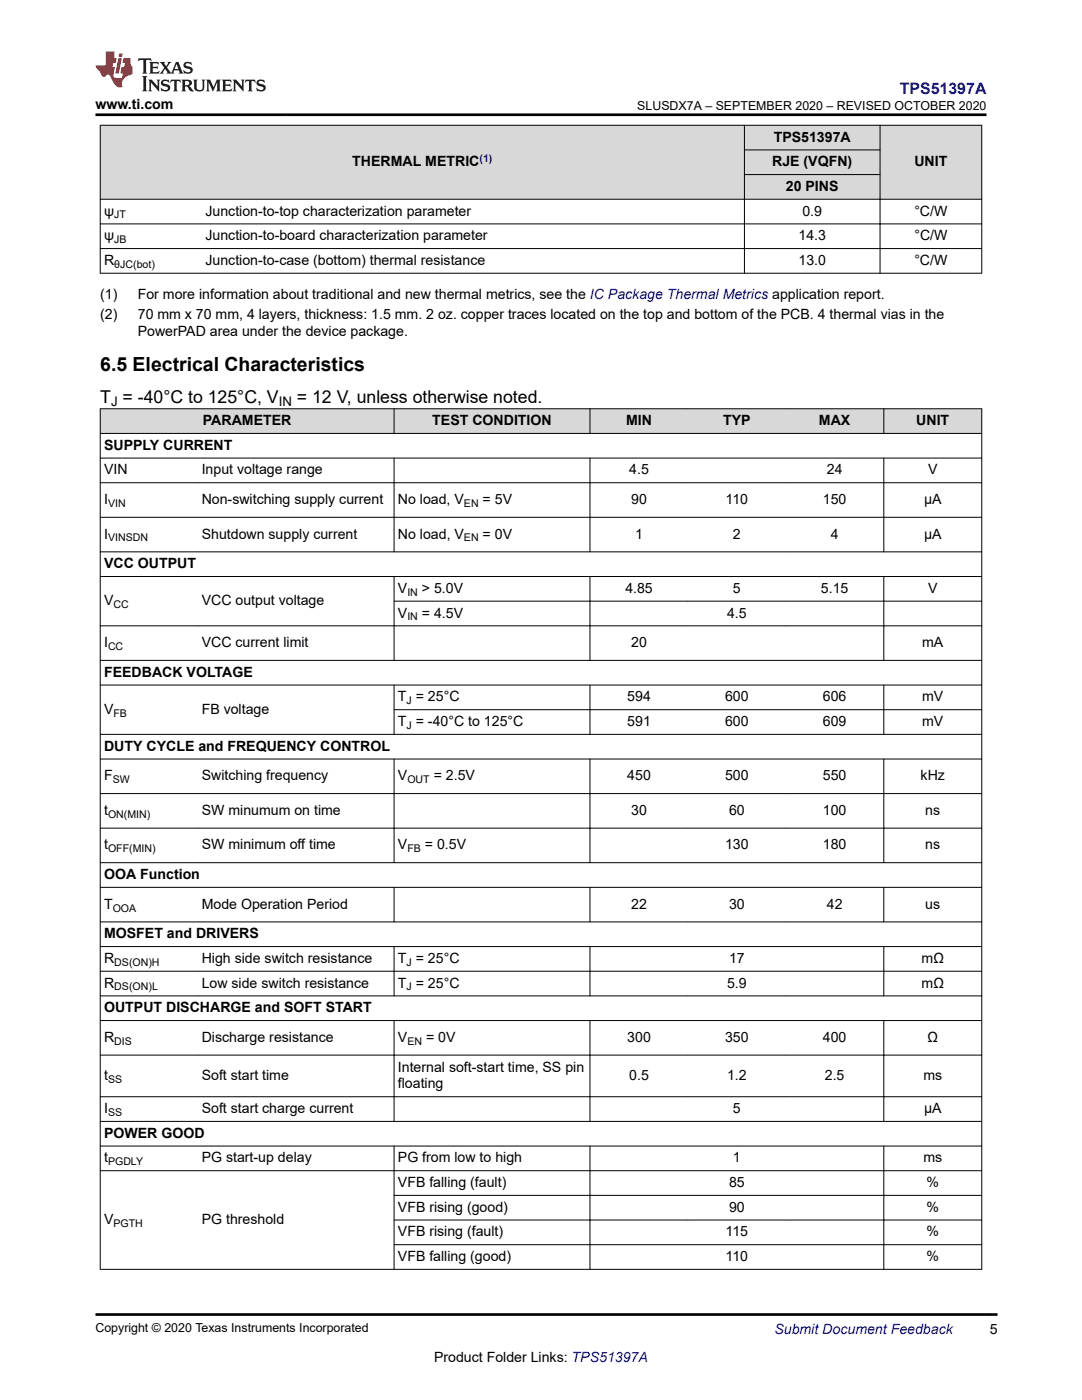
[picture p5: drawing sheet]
<svg xmlns="http://www.w3.org/2000/svg" width="216mm" height="279mm" viewBox="0 0 216 279" stroke-linecap="round" stroke-linejoin="round" font-family="sans-serif">
<defs><g id="words">
<text font-size="3.9" x="20" y="74">6.5 Electrical Characteristics</text>
<g font-size="3.5">
<text x="20" y="80.4">T = -40°C to 125°C, V</text>
<text x="59.2" y="80.4">= 12 V, unless otherwise noted.</text>
</g>
<text font-size="3.2" fill="#00f" x="179.6" y="18.7">TPS51397A</text>
<g font-size="2.8">
<text x="19.1" y="21.8">www.ti.com</text>
<text x="154.4" y="28.3">TPS51397A</text>
<text x="70.3" y="33.2">THERMAL METRIC</text>
<text x="154.1" y="33.2">RJE (VQFN)</text>
<text x="182.5" y="33.2">UNIT</text>
<text x="156.8" y="38.1">20 PINS</text>
<text x="20.8" y="43">ψ</text>
<text x="20.8" y="48">ψ</text>
<text x="41" y="43">Junction-to-top characterization parameter</text>
<text x="41" y="48">Junction-to-board characterization parameter</text>
<text x="159.3" y="48">14.3</text>
<text x="160.1" y="43">0.9</text>
<text x="182.4" y="43">°C/W</text>
<text x="182.4" y="48">°C/W</text>
<text x="20.8" y="52.9">R</text>
<text x="41" y="52.9">Junction-to-case (bottom) thermal resistance</text>
<text x="159.3" y="52.9">13.0</text>
<text x="182.4" y="52.9">°C/W</text>
<text x="20" y="59.7">(1)</text>
<text x="27.5" y="59.7">For more information about traditional and new thermal metrics, see the IC Package Thermal Metrics application report.</text>
<text x="20" y="63.6">(2)</text>
<text x="27.5" y="63.6">70 mm x 70 mm, 4 layers, thickness: 1.5 mm. 2 oz. copper traces located on the top and bottom of the PCB. 4 thermal vias in the</text>
<text x="27.5" y="67">PowerPAD area under the device package.</text>
<text x="20.8" y="89.8">SUPPLY CURRENT</text>
<text x="40.5" y="84.9">PARAMETER</text>
<text x="86.3" y="84.9">TEST CONDITION</text>
<text x="124.9" y="84.9">MIN</text>
<text x="144.3" y="84.9">TYP</text>
<text x="163.4" y="84.9">MAX</text>
<text x="182.8" y="84.9">UNIT</text>
<text x="20.8" y="94.7">VIN</text>
<text x="40.2" y="94.7">Input voltage range</text>
<text x="125.6" y="94.7">4.5</text>
<text x="165" y="94.7">24</text>
<text x="185.2" y="94.7">V</text>
<text x="20.8" y="100.6">I</text>
<text x="40.3" y="100.6">Non-switching supply current</text>
<text x="79.4" y="100.6">No load, V</text>
<text x="96.3" y="100.6">= 5V</text>
<text x="126" y="100.6">90</text>
<text x="144.8" y="100.6">110</text>
<text x="164.2" y="100.6">150</text>
<text x="184.4" y="100.6">μA</text>
<text x="20.8" y="107.5">I</text>
<text x="40.3" y="107.5">Shutdown supply current</text>
<text x="79.4" y="107.5">No load, V</text>
<text x="96.3" y="107.5">= 0V</text>
<text x="126.7" y="107.5">1</text>
<text x="146.3" y="107.5">2</text>
<text x="165.8" y="107.5">4</text>
<text x="184.4" y="107.5">μA</text>
<text x="20.8" y="113.4">VCC OUTPUT</text>
<text x="79.4" y="118.3">V</text>
<text x="84.2" y="118.3">&gt; 5.0V</text>
<text x="124.8" y="118.3">4.85</text>
<text x="146.3" y="118.3">5</text>
<text x="163.8" y="118.3">5.15</text>
<text x="185.2" y="118.3">V</text>
<text x="20.8" y="120.8">V</text>
<text x="40.3" y="120.8">VCC output voltage</text>
<text x="79.4" y="123.3">V</text>
<text x="84.2" y="123.3">= 4.5V</text>
<text x="145.1" y="123.3">4.5</text>
<text x="20.8" y="129.2">I</text>
<text x="40.3" y="129.2">VCC current limit</text>
<text x="126" y="129.2">20</text>
<text x="184" y="129.2">mA</text>
<text x="20.8" y="135.1">FEEDBACK VOLTAGE</text>
<text x="20.8" y="142.5">V</text>
<text x="40.3" y="142.5">FB voltage</text>
<text x="79.4" y="140">T = 25°C</text>
<text x="125.2" y="140">594</text>
<text x="144.7" y="140">600</text>
<text x="164.2" y="140">606</text>
<text x="184" y="140">mV</text>
<text x="20.8" y="149.8">DUTY CYCLE and FREQUENCY CONTROL</text>
<text x="79.4" y="144.9">T = -40°C to 125°C</text>
<text x="125.2" y="144.9">591</text>
<text x="144.7" y="144.9">600</text>
<text x="164.2" y="144.9">609</text>
<text x="184" y="144.9">mV</text>
<text x="20.8" y="155.7">F</text>
<text x="40.2" y="155.7">Switching frequency</text>
<text x="79.4" y="155.7">V</text>
<text x="86.5" y="155.7">= 2.5V</text>
<text x="125.2" y="155.7">450</text>
<text x="144.7" y="155.7">500</text>
<text x="164.2" y="155.7">550</text>
<text x="183.7" y="155.7">kHz</text>
<text x="20.8" y="162.6">t</text>
<text x="40.2" y="162.6">SW minumum on time</text>
<text x="126" y="162.6">30</text>
<text x="145.5" y="162.6">60</text>
<text x="164.2" y="162.6">100</text>
<text x="184.6" y="162.6">ns</text>
<text x="20.8" y="169.5">t</text>
<text x="40.2" y="169.5">SW minimum off time</text>
<text x="79.4" y="169.5">V</text>
<text x="84.8" y="169.5">= 0.5V</text>
<text x="144.7" y="169.5">130</text>
<text x="164.2" y="169.5">180</text>
<text x="184.6" y="169.5">ns</text>
<text x="20.8" y="175.4">OOA Function</text>
<text x="20.8" y="181.4">T</text>
<text x="40.2" y="181.4">Mode Operation Period</text>
<text x="126" y="181.4">22</text>
<text x="145.5" y="181.4">30</text>
<text x="165" y="181.4">42</text>
<text x="184.6" y="181.4">us</text>
<text x="20.8" y="187.3">MOSFET and DRIVERS</text>
<text x="20.8" y="197.1">R</text>
<text x="20.8" y="192.2">R</text>
<text x="40.2" y="192.2">High side switch resistance</text>
<text x="40.2" y="197.1">Low side switch resistance</text>
<text x="79.4" y="192.2">T = 25°C</text>
<text x="79.4" y="197.1">T = 25°C</text>
<text x="145.1" y="197.1">5.9</text>
<text x="145.5" y="192.2">17</text>
<text x="183.9" y="192.2">mΩ</text>
<text x="183.9" y="197.1">mΩ</text>
<text x="20.8" y="202">OUTPUT DISCHARGE and SOFT START</text>
<text x="20.8" y="207.9">R</text>
<text x="40.2" y="207.9">Discharge resistance</text>
<text x="79.4" y="207.9">V</text>
<text x="85" y="207.9">= 0V</text>
<text x="125.2" y="207.9">300</text>
<text x="144.7" y="207.9">350</text>
<text x="164.2" y="207.9">400</text>
<text x="185.1" y="207.9">Ω</text>
<text x="20.8" y="215.5">t</text>
<text x="40.3" y="215.5">Soft start time</text>
<text x="79.4" y="213.8">Internal soft-start time, SS pin</text>
<text x="125.6" y="215.5">0.5</text>
<text x="145.1" y="215.5">1.2</text>
<text x="164.6" y="215.5">2.5</text>
<text x="184.2" y="215.5">ms</text>
<text x="79.4" y="217.2">floating</text>
<text x="20.8" y="227.1">POWER GOOD</text>
<text x="20.8" y="222.2">I</text>
<text x="40.2" y="222.2">Soft start charge current</text>
<text x="146.3" y="222.2">5</text>
<text x="184.4" y="222.2">μA</text>
<text x="20.8" y="232">t</text>
<text x="40.2" y="232">PG start-up delay</text>
<text x="79.4" y="232">PG from low to high</text>
<text x="146.3" y="232">1</text>
<text x="184.2" y="232">ms</text>
<text x="79.4" y="236.9">VFB falling (fault)</text>
<text x="145.5" y="236.9">85</text>
<text x="184.9" y="236.9">%</text>
<text x="20.8" y="244.3">V</text>
<text x="40.3" y="244.3">PG threshold</text>
<text x="79.4" y="241.8">VFB rising (good)</text>
<text x="145.5" y="241.8">90</text>
<text x="184.9" y="241.8">%</text>
<text x="79.4" y="246.8">VFB rising (fault)</text>
<text x="79.4" y="251.7">VFB falling (good)</text>
<text x="144.8" y="246.8">115</text>
<text x="144.8" y="251.7">110</text>
<text x="184.9" y="246.8">%</text>
<text x="184.9" y="251.7">%</text>
<text x="197.5" y="266.1">5</text>
<text x="86.6" y="271.7">Product Folder Links: TPS51397A</text>
</g>
<text font-size="2.8" fill="#00f" x="154.5" y="266.2">Submit Document Feedback</text>
<g font-size="2.6">
<text x="22.2" y="81.1">J</text>
<text x="55.6" y="81.1">IN</text>
</g>
<g font-size="2.5">
<text x="127.2" y="21.9">SLUSDX7A – SEPTEMBER 2020 – REVISED OCTOBER 2020</text>
<text x="19.1" y="265.9">Copyright © 2020 Texas Instruments Incorporated</text>
</g>
<text font-size="2.1" fill="#00f" x="95.7" y="32.3">(1)</text>
<g font-size="2.1">
<text x="22.8" y="43.6">JT</text>
<text x="22.8" y="48.5">JB</text>
<text x="22.8" y="53.4">θJC(bot)</text>
<text x="21.6" y="101.2">VIN</text>
<text x="92.6" y="101.2">EN</text>
<text x="21.6" y="108.1">VINSDN</text>
<text x="92.6" y="108.1">EN</text>
<text x="81.3" y="118.9">IN</text>
<text x="22.7" y="121.4">CC</text>
<text x="81.3" y="123.8">IN</text>
<text x="21.6" y="129.7">CC</text>
<text x="22.6" y="143">FB</text>
<text x="81.1" y="140.6">J</text>
<text x="81.1" y="145.5">J</text>
<text x="22.5" y="156.3">SW</text>
<text x="81.3" y="156.3">OUT</text>
<text x="21.6" y="163.2">ON(MIN)</text>
<text x="21.6" y="170.1">OFF(MIN)</text>
<text x="81.3" y="170.1">FB</text>
<text x="22.5" y="181.9">OOA</text>
<text x="22.8" y="192.7">DS(ON)H</text>
<text x="22.8" y="197.7">DS(ON)L</text>
<text x="81.1" y="192.7">J</text>
<text x="81.1" y="197.7">J</text>
<text x="22.8" y="208.5">DIS</text>
<text x="81.3" y="208.5">EN</text>
<text x="21.6" y="216.1">SS</text>
<text x="21.6" y="222.7">SS</text>
<text x="21.6" y="232.6">PGDLY</text>
<text x="22.6" y="244.9">PGTH</text>
</g>
</g></defs>
<g fill="#d8d8d8">
<path d="M20 25h175.9v4.9h-175.9z" fill-rule="evenodd"/>
<path d="M20 29.9h175.9v4.9h-175.9z" fill-rule="evenodd"/>
<path d="M20 34.8h175.9v5h-175.9z" fill-rule="evenodd"/>
<path d="M20.1 25.1h128.4v14.6h-128.4z" fill-rule="evenodd"/>
<path d="M148.6 25.1h26.9v4.8h-26.9z" fill-rule="evenodd"/>
<path d="M175.7 25.1h20.1v14.6h-20.1z" fill-rule="evenodd"/>
<path d="M148.6 30h26.9v4.8h-26.9z" fill-rule="evenodd"/>
<path d="M148.6 34.9h26.9v4.8h-26.9z" fill-rule="evenodd"/>
</g>
<path d="M19.9 25h176.1M19.9 39.8h176.1M20 24.9v29.7M148.5 29.9h27.2M148.5 34.8h27.2M148.5 24.9v29.7M175.6 24.9v29.7M195.9 24.9v29.7M19.9 44.7h176.1M19.9 49.6h176.1M19.9 54.5h176.1" fill="none" stroke="#000" stroke-width=".2"/>
<g fill="#d8d8d8">
<path d="M20 81.6h175.9v4.9h-175.9z" fill-rule="evenodd"/>
<path d="M20.1 81.6h58.5v4.8h-58.5z" fill-rule="evenodd"/>
<path d="M78.7 81.6h39v4.8h-39z" fill-rule="evenodd"/>
<path d="M117.8 81.6h19.5v4.8h-19.5z" fill-rule="evenodd"/>
<path d="M137.3 81.6h19.5v4.8h-19.5z" fill-rule="evenodd"/>
<path d="M156.8 81.6h19.5v4.8h-19.5z" fill-rule="evenodd"/>
<path d="M176.4 81.6h19.4v4.8h-19.4z" fill-rule="evenodd"/>
</g>
<g fill="none" stroke="#000" stroke-width=".2">
<path d="M19.9 81.6h176.1M19.9 86.5h176.1M19.9 91.4h176.1M19.9 96.3h176.1M20 81.5v171.9M78.6 81.5v5.1M78.6 91.4v18.8M117.7 81.5v5.1M117.7 91.4v18.8M176.4 81.5v5.1M176.4 91.4v18.8M195.9 81.5v171.9"/>
<path d="M19.9 103.2h176.1M19.9 110.1h176.1M19.9 115.1h176.1M78.6 120h117.4M78.6 115v16.9M117.7 115v16.9M176.4 115v16.9M19.9 124.9h176.1M19.9 131.8h176.1M19.9 136.7h176.1M78.6 136.7v9.9M117.7 136.7v9.9"/>
<path d="M176.4 136.7v9.9M19.9 151.5h176.1M19.9 158.4h176.1M78.6 141.6h117.4M78.6 151.4v20.8M117.7 151.4v20.8M176.4 151.4v20.8M196 146.6h-176.1M19.9 165.3h176.1M19.9 172.2h176.1M19.9 177.1h176.1M78.6 177v7"/>
<path d="M117.7 177v7M176.4 177v7M19.9 184h176.1M19.9 188.9h176.1M19.9 193.8h176.1M19.9 198.8h176.1M78.6 188.8v10M117.7 188.8v10M176.4 188.8v10M19.9 203.7h176.1M19.9 210.6h176.1M19.9 218.9h176.1"/>
<path d="M78.6 203.6v20.3M117.7 203.6v20.3M176.4 203.6v20.3M19.9 223.8h176.1M19.9 228.7h176.1M19.9 233.6h176.1M78.6 238.6h117.4M78.6 228.7v24.7M117.7 228.7v24.7M176.4 228.7v24.7M78.6 243.5h117.4M78.6 248.4h117.4"/>
<path d="M196 253.3h-176.1"/>
</g>
<path d="M27.7 11.6l-.2 .6 .5-.2h.6v.1v2.2l-.2 .4h1l-.2-.4v-2.2v-.1h.5l.5 .2-.1-.6zM29.8 12.4l.2 .3v1.6l-.2 .4h1.9l.1-.6a1.08 1.08 0 0 1-1.3 .2v-.7h.6l.4 .2v-.7l-.4 .2h-.6v-.5l.2-.2a1 1 0 0 1 1 .3l-.1-.5zM31.8 12.4l1 1.1-1 1.2h.9l-.2-.2 .4-.8 .5 .8-.2 .2h1.6l-.2-.2 .1-.5h1l.1 .5-.1 .2h.9l-.2-.4-.8-1.9h-.5l-1 2.1-.8-1.1 .9-1h-.8l.2 .2-.5 .6-.3-.6 .1-.2zM35.2 12.8l.4 1h-.8zM36.8 12.5a.65 .65 0 0 0-.2 .7 .65 .65 0 0 0 .6 .5l.7 .1 .1 .3a.79 .79 0 0 1-.7 .4 .79 .79 0 0 1-.7-.5l.1 .7 .2-.1a.93 .93 0 0 0 1.1 0 .93 .93 0 0 0 .4-.9 1.46 1.46 0 0 0-1.2-.6l-.1-.3a1.09 1.09 0 0 1 1.2 .2l-.2-.6-.1 .1-.6-.2zM28.4 15.2l.2 .4v2.2l-.2 .4h1l-.2-.4v-2.2l.2-.4zM29.6 15.9l.2 .4v1.5l-.2 .4h.8l-.3-.4v-1.3l1.7 1.8v-2l.2-.4h-.8l.2 .2 .1 1.1-1.2-1.3zM32.3 16a.65 .65 0 0 0-.2 .8 .65 .65 0 0 0 .7 .4l.6 .2 .1 .2a.79 .79 0 0 1-.7 .4 .79 .79 0 0 1-.7-.5l.1 .7 .2-.1a.93 .93 0 0 0 1.1 .1 .93 .93 0 0 0 .4-1 1.46 1.46 0 0 0-1.2-.5l-.1-.4a1.09 1.09 0 0 1 1.2 .2l-.2-.6-.1 .1-.6-.1zM34.1 15.9l-.1 .6a.63 .63 0 0 1 .7-.3l.1 1.6-.3 .4h1l-.2-.4v-1.6a.66 .66 0 0 1 .8 .3l-.1-.6zM36.2 15.9l.2 .4v1.5l-.2 .4h.9l-.2-.2v-.7h.5l.1 .2a.79 .79 0 0 0 1.2 .6l-1-.9a.61 .61 0 0 0 .6-.6 .61 .61 0 0 0-.5-.7zM36.9 16.2h.2a.47 .47 0 0 1 .5 .1 .47 .47 0 0 1 .1 .5l-.2 .1-.6 .1zM38.5 15.9l.2 .2a2.27 2.27 0 0 0 .4 2 1.04 1.04 0 0 0 1.7-.7v-1.3l.2-.2h-.8l.2 .4v1.1a.6 .6 0 0 1-.6 .6 .6 .6 0 0 1-.6-.6v-1.1l.3-.4zM41.1 15.9l.2 .4v1.5l-.2 .4h.7l-.2-.4v-1.4l.9 1.9 .8-1.9v1.4l-.2 .4h1l-.3-.4v-1.5l.3-.4h-.8l-.7 1.5-.7-1.5zM44.3 15.9l.2 .4v1.5l-.2 .4h1.9l.1-.6a1.09 1.09 0 0 1-1.3 .2v-.7h.6l.4 .2v-.6l-.4 .2h-.6v-.6l.2-.1a1.01 1.01 0 0 1 1 .3l-.1-.6zM46.4 15.9l.3 .4v1.5l-.3 .4h.8l-.2-.4v-1.3l1.6 1.8v-2l.2-.4h-.7l.2 .2v1.1l-1.2-1.3zM49 15.9l-.1 .6a.63 .63 0 0 1 .8-.3v1.6l-.3 .4h1l-.2-.4v-1.6a.66 .66 0 0 1 .8 .3l-.1-.6zM51.4 16a.65 .65 0 0 0-.2 .8 .65 .65 0 0 0 .6 .4l.6 .2 .2 .2a.79 .79 0 0 1-.8 .4 .79 .79 0 0 1-.6-.5l.1 .7 .2-.1a.93 .93 0 0 0 1 .1 .93 .93 0 0 0 .5-1 1.46 1.46 0 0 0-1.3-.5l-.1-.4a1.09 1.09 0 0 1 1.3 .2l-.2-.6-.2 .1-.5-.1z" fill="#231f20"/>
<path d="M21.1 10.3v2.7h-2v.4l.9 1a.95 .95 0 0 0 .9 .9 .59 .59 0 0 1 .6-.4 .59 .59 0 0 1 .5 .3l.4 .8a1.59 1.59 0 0 0 2.1 1.4 1.61 1.61 0 0 1 1-2.3l1-.3-.1-1.5a1.59 1.59 0 0 1-.4-1.7h-1.4l-.2 .9h.5l-.1 .9h-.5l-.2 .9v.3l.4 .1-.2 .9h-.6a.73 .73 0 0 1-1.1-.7l.3-1.5h-.5l.2-.9h.5l.2-.9h-.5v-1.3zM23.6 11.6l-.6 3.1h.7l.6-3.1zM23.8 10.7l-.1 .6h.7l.1-.6z" fill="#ed1c24"/>
<path d="M19.1 22.9h177.8M19 262.3h180" fill="none" stroke="#000" stroke-width=".53"/>
<use href="#words"/>
</svg>
